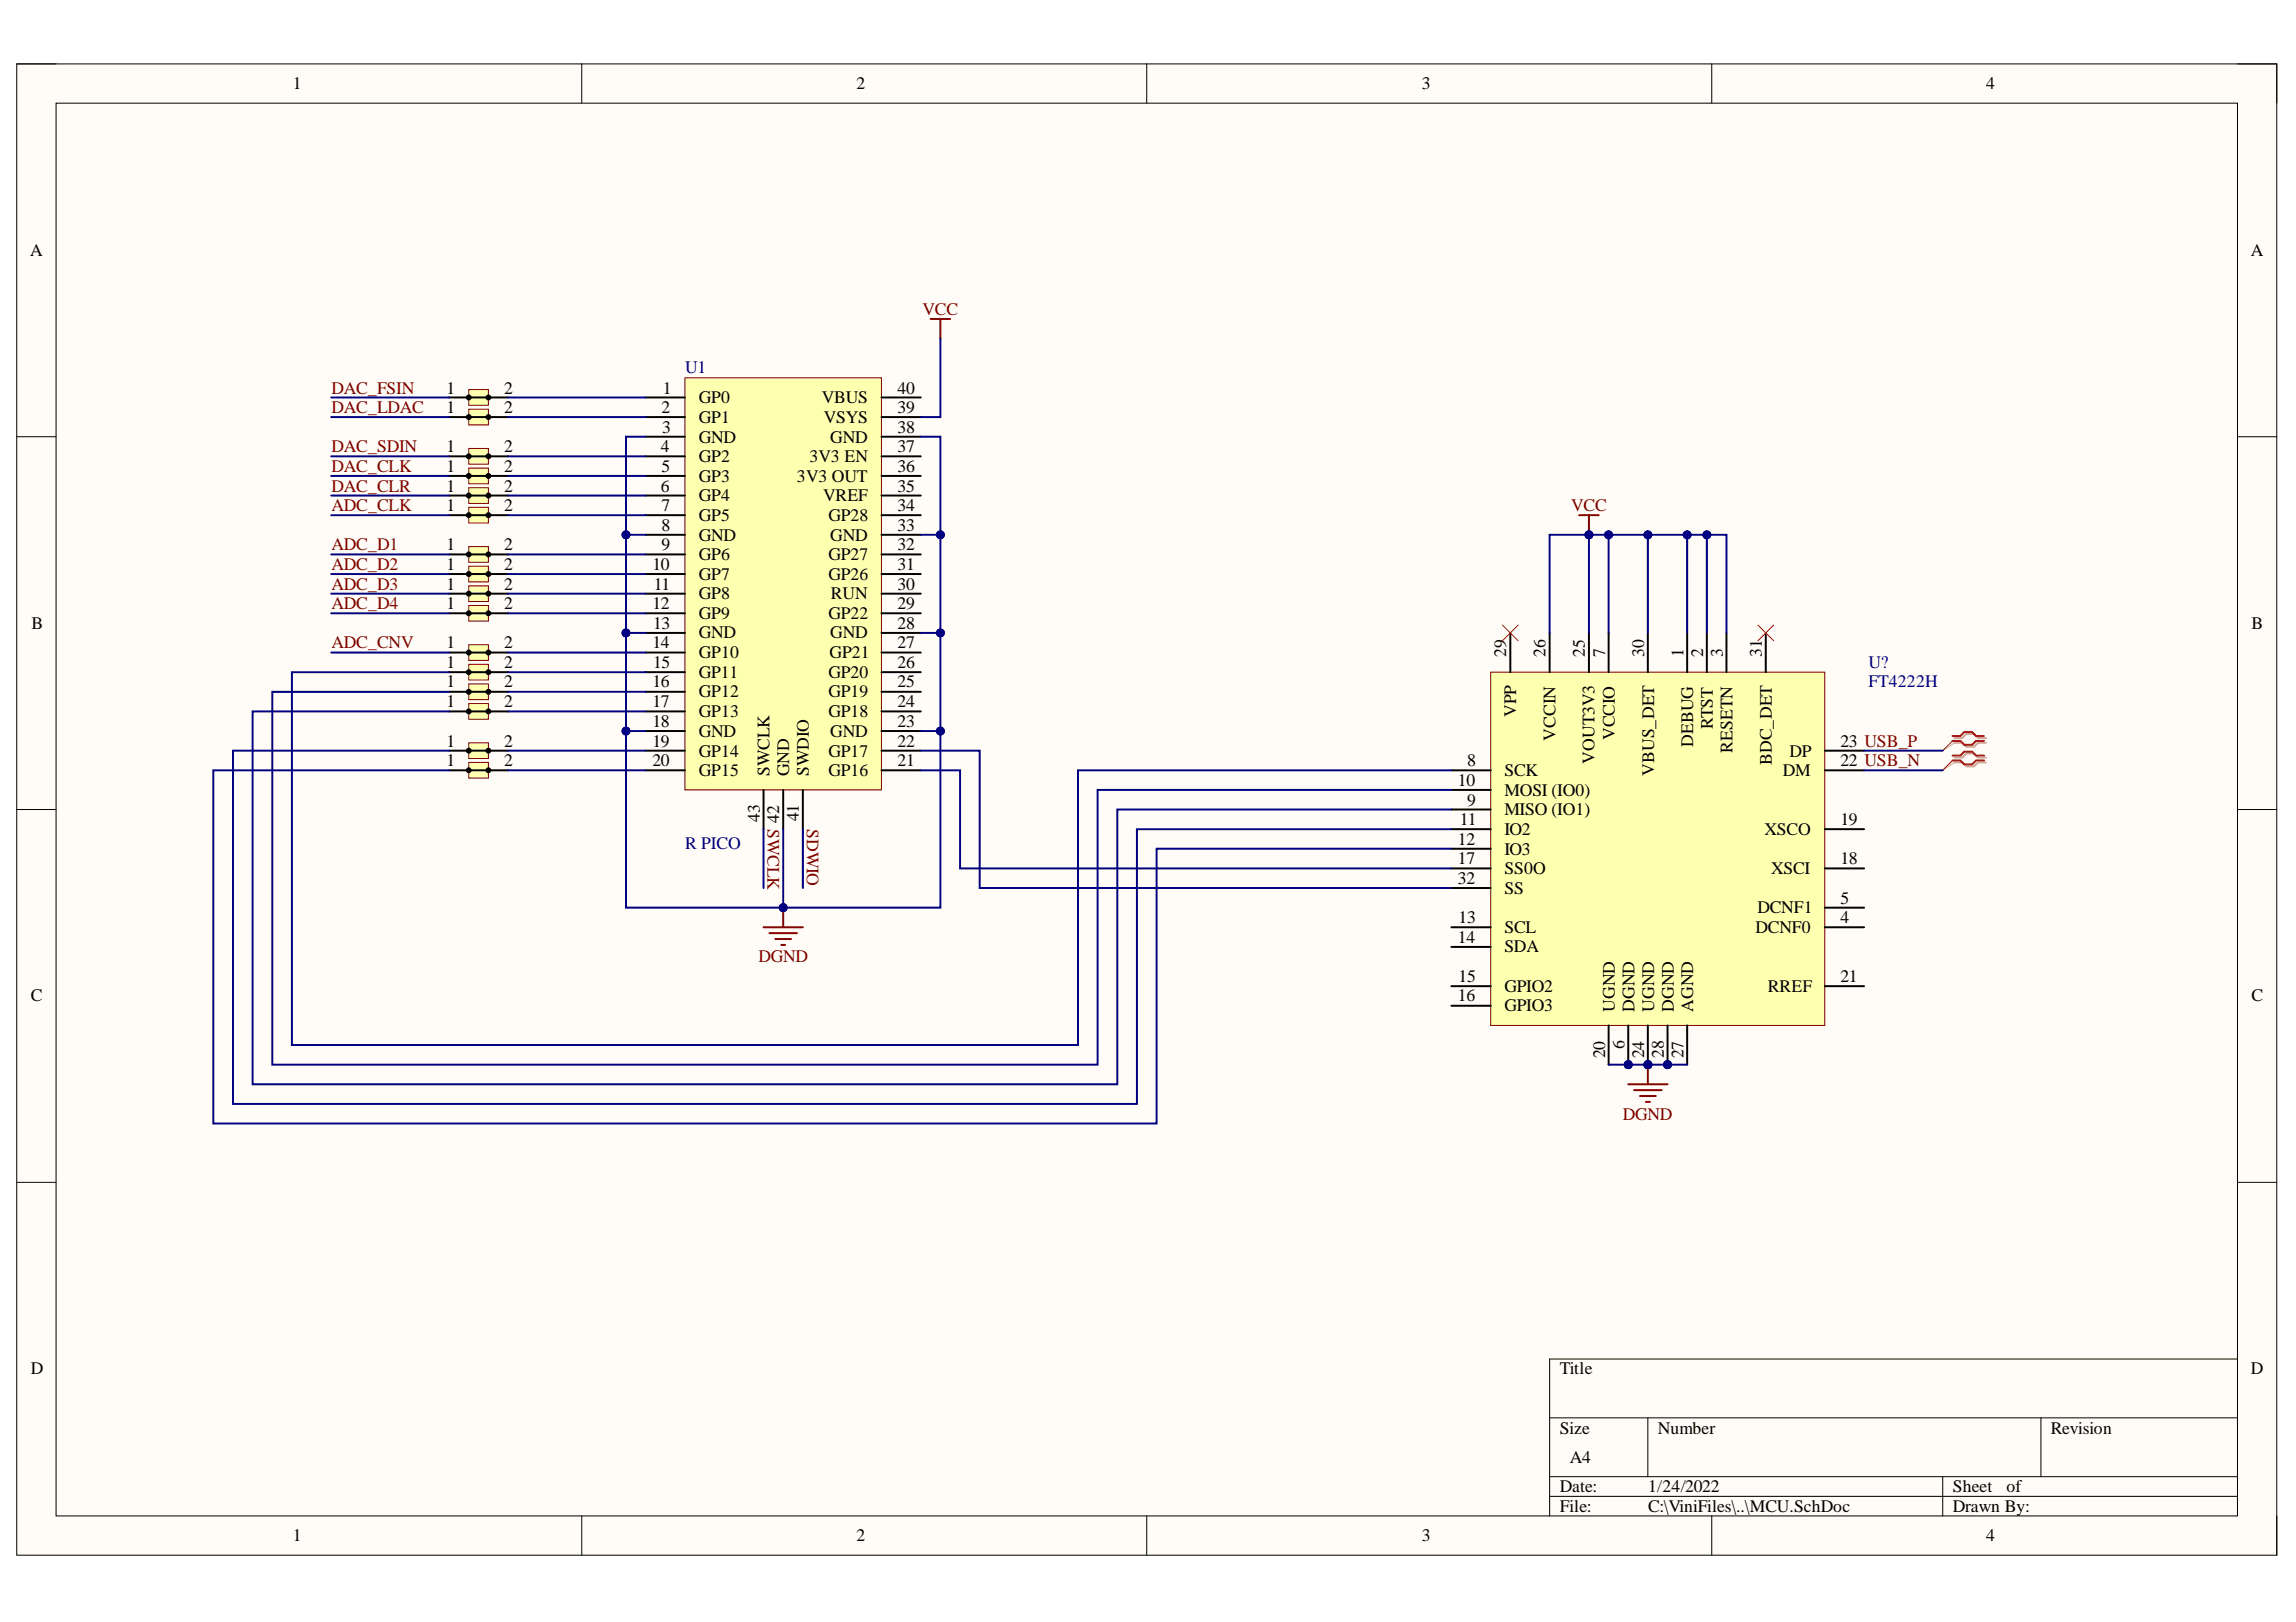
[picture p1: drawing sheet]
<svg xmlns="http://www.w3.org/2000/svg" width="297mm" height="210mm" viewBox="0 0 297 210" stroke-linecap="round" stroke-linejoin="round" font-family="sans-serif">
<defs><g id="words">
<g font-size="2.3">
<text x="37.9" y="11.6">1</text>
<text x="110.8" y="11.6">2</text>
<text x="184" y="11.6">3</text>
<text x="257" y="11.6">4</text>
<text x="3.9" y="33.1">A</text>
<text x="291.2" y="33.1">A</text>
<text x="57.8" y="50.9">1</text>
<text x="57.8" y="53.5">1</text>
<text x="65.2" y="50.9">2</text>
<text x="65.2" y="53.5">2</text>
<text x="85.6" y="53.5">2</text>
<text x="85.8" y="50.9">1</text>
<text x="90.4" y="52.2">GP0</text>
<text x="106.3" y="52.2">VBUS</text>
<text x="116.1" y="53.5">39</text>
<text x="116.1" y="50.9">40</text>
<text x="57.8" y="58.5">1</text>
<text x="65.2" y="58.5">2</text>
<text x="85.5" y="58.5">4</text>
<text x="85.7" y="56">3</text>
<text x="90.4" y="54.7">GP1</text>
<text x="90.4" y="57.3">GND</text>
<text x="90.4" y="59.8">GP2</text>
<text x="104.7" y="59.8">3V3 EN</text>
<text x="106.6" y="54.7">VSYS</text>
<text x="107.4" y="57.3">GND</text>
<text x="116.1" y="58.5">37</text>
<text x="116.1" y="56">38</text>
<text x="57.8" y="61.1">1</text>
<text x="57.8" y="63.6">1</text>
<text x="65.2" y="61.1">2</text>
<text x="65.2" y="63.6">2</text>
<text x="85.5" y="63.6">6</text>
<text x="85.6" y="61.1">5</text>
<text x="90.4" y="62.3">GP3</text>
<text x="90.4" y="64.9">GP4</text>
<text x="103.1" y="62.3">3V3 OUT</text>
<text x="106.5" y="64.9">VREF</text>
<text x="116.1" y="63.6">35</text>
<text x="116.1" y="61.1">36</text>
<text x="57.8" y="66.2">1</text>
<text x="57.8" y="71.2">1</text>
<text x="65.2" y="66.2">2</text>
<text x="65.2" y="71.2">2</text>
<text x="85.6" y="66.2">7</text>
<text x="85.6" y="68.7">8</text>
<text x="85.6" y="71.2">9</text>
<text x="90.4" y="67.4">GP5</text>
<text x="90.4" y="70">GND</text>
<text x="107.2" y="67.4">GP28</text>
<text x="107.4" y="70">GND</text>
<text x="116.1" y="71.2">32</text>
<text x="116.1" y="68.7">33</text>
<text x="116.1" y="66.2">34</text>
<text x="57.8" y="73.8">1</text>
<text x="57.8" y="76.3">1</text>
<text x="65.2" y="73.8">2</text>
<text x="65.2" y="76.3">2</text>
<text x="84.4" y="73.8">10</text>
<text x="84.6" y="76.3">11</text>
<text x="90.4" y="72.5">GP6</text>
<text x="90.4" y="75">GP7</text>
<text x="90.4" y="77.6">GP8</text>
<text x="107.2" y="75">GP26</text>
<text x="107.2" y="72.5">GP27</text>
<text x="107.5" y="77.6">RUN</text>
<text x="116.1" y="76.3">30</text>
<text x="116.1" y="73.8">31</text>
<text x="4.1" y="81.4">B</text>
<text x="57.8" y="78.8">1</text>
<text x="57.8" y="83.9">1</text>
<text x="65.2" y="78.8">2</text>
<text x="65.2" y="83.9">2</text>
<text x="84.4" y="78.8">12</text>
<text x="84.4" y="83.9">14</text>
<text x="84.5" y="81.4">13</text>
<text x="90.4" y="80.1">GP9</text>
<text x="90.4" y="82.6">GND</text>
<text x="107.2" y="80.1">GP22</text>
<text x="107.4" y="82.6">GND</text>
<text x="116.1" y="83.9">27</text>
<text x="116.1" y="81.4">28</text>
<text x="116.1" y="78.8">29</text>
<text x="291.3" y="81.4">B</text>
<text x="57.8" y="86.4">1</text>
<text x="57.8" y="89">1</text>
<text x="65.2" y="86.4">2</text>
<text x="65.2" y="89">2</text>
<text x="84.4" y="89">16</text>
<text x="84.5" y="86.4">15</text>
<text x="90.4" y="85.2">GP10</text>
<text x="90.4" y="87.7">GP11</text>
<text x="107.2" y="87.7">GP20</text>
<text x="107.3" y="85.2">GP21</text>
<text x="116.1" y="89">25</text>
<text x="116.1" y="86.4">26</text>
<text x="194.9" y="85" transform="rotate(-90 194.9 85)">29</text>
<text x="199.9" y="85" transform="rotate(-90 199.9 85)">26</text>
<text x="205" y="85" transform="rotate(-90 205 85)">25</text>
<text x="207.6" y="85" transform="rotate(-90 207.6 85)">7</text>
<text x="212.7" y="85" transform="rotate(-90 212.7 85)">30</text>
<text x="217.8" y="85" transform="rotate(-90 217.8 85)">1</text>
<text x="220.3" y="85" transform="rotate(-90 220.3 85)">2</text>
<text x="222.9" y="85" transform="rotate(-90 222.9 85)">3</text>
<text x="227.9" y="85" transform="rotate(-90 227.9 85)">31</text>
<text x="57.8" y="91.5">1</text>
<text x="65.2" y="91.5">2</text>
<text x="84.4" y="91.5">17</text>
<text x="84.4" y="94.1">18</text>
<text x="90.4" y="90.2">GP12</text>
<text x="90.4" y="92.8">GP13</text>
<text x="90.4" y="95.4">GND</text>
<text x="107.2" y="92.8">GP18</text>
<text x="107.2" y="90.2">GP19</text>
<text x="107.4" y="95.4">GND</text>
<text x="116.1" y="94.1">23</text>
<text x="116.1" y="91.5">24</text>
<text x="196.1" y="92.8" transform="rotate(-90 196.1 92.8)">VPP</text>
<text x="201.2" y="95.9" transform="rotate(-90 201.2 95.9)">VCCIN</text>
<text x="208.9" y="95.8" transform="rotate(-90 208.9 95.8)">VCCIO</text>
<text x="221.6" y="94.3" transform="rotate(-90 221.6 94.3)">RTST</text>
<text x="57.8" y="96.6">1</text>
<text x="57.8" y="99.2">1</text>
<text x="65.2" y="96.6">2</text>
<text x="65.2" y="99.2">2</text>
<text x="84.4" y="96.6">19</text>
<text x="84.4" y="99.2">20</text>
<text x="90.4" y="97.9">GP14</text>
<text x="90.4" y="100.4">GP15</text>
<text x="99.6" y="100.4" transform="rotate(-90 99.6 100.4)">SWCLK</text>
<text x="102.1" y="100.4" transform="rotate(-90 102.1 100.4)">GND</text>
<text x="104.6" y="100.4" transform="rotate(-90 104.6 100.4)">SWDIO</text>
<text x="107.2" y="100.4">GP16</text>
<text x="107.2" y="97.9">GP17</text>
<text x="116.1" y="99.2">21</text>
<text x="116.1" y="96.6">22</text>
<text x="188.6" y="101.7">10</text>
<text x="189.8" y="99.2">8</text>
<text x="194.6" y="100.4">SCK</text>
<text x="206.3" y="98.9" transform="rotate(-90 206.3 98.9)">VOUT3V3</text>
<text x="214" y="100.4" transform="rotate(-90 214 100.4)">VBUS_DET</text>
<text x="219.1" y="96.6" transform="rotate(-90 219.1 96.6)">DEBUG</text>
<text x="224.1" y="97.4" transform="rotate(-90 224.1 97.4)">RESETN</text>
<text x="229.2" y="99" transform="rotate(-90 229.2 99)">BDC_DET</text>
<text x="230.7" y="100.4">DM</text>
<text x="231.5" y="97.9">DP</text>
<text x="238.1" y="99.2">22 USB_N</text>
<text x="238.1" y="96.6">23 USB_P</text>
<text x="98.3" y="106.4" transform="rotate(-90 98.3 106.4)">43</text>
<text x="100.8" y="106.4" transform="rotate(-90 100.8 106.4)">42</text>
<text x="103.4" y="106.3" transform="rotate(-90 103.4 106.3)">41</text>
<text x="188.9" y="106.8">11</text>
<text x="189.8" y="104.3">9</text>
<text x="194.6" y="105.5">MISO (IO1)</text>
<text x="194.6" y="103">MOSI (IO0)</text>
<text x="238.1" y="106.8">19</text>
<text x="188.6" y="109.3">12</text>
<text x="188.6" y="111.9">17</text>
<text x="194.6" y="108.1">IO2</text>
<text x="194.6" y="110.6">IO3</text>
<text x="194.6" y="113.1">SS0O</text>
<text x="228.3" y="108.1">XSCO</text>
<text x="229.1" y="113.1">XSCI</text>
<text x="238.1" y="111.9">18</text>
<text x="188.6" y="114.4">32</text>
<text x="188.7" y="119.5">13</text>
<text x="194.6" y="115.7">SS</text>
<text x="227.4" y="118.2">DCNF1</text>
<text x="238.1" y="119.5">4</text>
<text x="238.1" y="116.9">5</text>
<text x="188.6" y="122">14</text>
<text x="194.6" y="120.7">SCL</text>
<text x="194.6" y="123.3">SDA</text>
<text x="227.1" y="120.7">DCNF0</text>
<text x="4" y="129.6">C</text>
<text x="188.6" y="129.6">16</text>
<text x="188.7" y="127.1">15</text>
<text x="194.6" y="128.3">GPIO2</text>
<text x="194.6" y="130.9">GPIO3</text>
<text x="208.9" y="130.9" transform="rotate(-90 208.9 130.9)">UGND</text>
<text x="211.5" y="130.9" transform="rotate(-90 211.5 130.9)">DGND</text>
<text x="214" y="130.9" transform="rotate(-90 214 130.9)">UGND</text>
<text x="216.5" y="130.9" transform="rotate(-90 216.5 130.9)">DGND</text>
<text x="219.1" y="130.9" transform="rotate(-90 219.1 130.9)">AGND</text>
<text x="228.7" y="128.3">RREF</text>
<text x="238.1" y="127.1">21</text>
<text x="291.3" y="129.6">C</text>
<text x="207.6" y="136.9" transform="rotate(-90 207.6 136.9)">20</text>
<text x="210.2" y="135.8" transform="rotate(-90 210.2 135.8)">6</text>
<text x="212.7" y="136.9" transform="rotate(-90 212.7 136.9)">24</text>
<text x="215.3" y="136.9" transform="rotate(-90 215.3 136.9)">28</text>
<text x="217.8" y="136.9" transform="rotate(-90 217.8 136.9)">27</text>
<text x="4" y="177.8">D</text>
<text x="201.8" y="177.8">Title</text>
<text x="291.2" y="177.8">D</text>
<text x="201.8" y="185.5">Size</text>
<text x="214.5" y="185.5">Number</text>
<text x="265.3" y="185.5">Revision</text>
<text x="203.1" y="189.3">A4</text>
<text x="201.8" y="193.1">Date:</text>
<text x="201.8" y="195.7">File:</text>
<text x="213.2" y="193.1">1/24/2022</text>
<text x="213.2" y="195.7">C:\ViniFiles\..\MCU.SchDoc</text>
<text x="252.6" y="193.1">Sheet</text>
<text x="252.6" y="195.7">Drawn By:</text>
<text x="259.6" y="193.1">of</text>
<text x="37.9" y="199.5">1</text>
<text x="110.8" y="199.5">2</text>
<text x="184" y="199.5">3</text>
<text x="257" y="199.5">4</text>
</g>
<g font-size="2.3" fill="#800000">
<text x="119.3" y="40.7">VCC</text>
<text x="42.9" y="50.9">DAC_FSIN</text>
<text x="42.9" y="53.5">DAC_LDAC</text>
<text x="42.9" y="58.5">DAC_SDIN</text>
<text x="42.9" y="61.1">DAC_CLK</text>
<text x="42.9" y="63.6">DAC_CLR</text>
<text x="42.9" y="66.2">ADC_CLK</text>
<text x="42.9" y="71.2">ADC_D1</text>
<text x="203.2" y="66.2">VCC</text>
<text x="42.9" y="73.8">ADC_D2</text>
<text x="42.9" y="76.3">ADC_D3</text>
<text x="42.9" y="78.8">ADC_D4</text>
<text x="42.9" y="83.9">ADC_CNV</text>
<text x="99.3" y="107.3" transform="rotate(90 99.3 107.3)">SWCLK</text>
<text x="104.4" y="107.3" transform="rotate(90 104.4 107.3)">SDWIO</text>
<text x="98.1" y="124.5">DGND</text>
<text x="209.9" y="144.9">DGND</text>
</g>
<g font-size="2.3" fill="#000080">
<text x="88.6" y="48.3">U1</text>
<text x="241.7" y="86.4">U?</text>
<text x="241.7" y="89">FT4222H</text>
<text x="88.6" y="109.8">R PICO</text>
</g>
</g></defs>
<path d="M2.2 8.3h292.4v193h-292.4z" fill-rule="evenodd" fill="#fffcf8"/>
<path d="M2.2 8.3h292.4v193h-292.4z" fill="none" stroke="#000" stroke-width=".13"/>
<path d="M7.3 13.4h282.2v182.8h-282.2z" fill-rule="evenodd" fill="#fffcf8"/>
<g fill="none" stroke="#000" stroke-width=".13">
<path d="M2.2 8.3h5.1M7.3 13.4h282.2v182.8h-282.2zM75.3 8.3v5M148.4 8.3v5M221.5 8.3v5.1M289.5 8.3h5.1v5.1M2.2 56.5h5.1M289.5 56.5h5.1M2.2 104.8h5.1M289.5 104.8h5.1M2.2 153h5.1M289.5 153h5.1"/>
<path d="M289.5 175.9h-89v20.3M75.3 196.2v5.1M148.4 196.2v5.1M200.5 183.5h89M200.5 191.1h89M200.5 193.6h89M213.2 183.5v7.6M221.5 196.2v5.1M251.3 191.1v5.1M264 183.5v7.6M294.6 196.2v5.1"/>
</g>
<path d="M88.6 48.9h25.4v53.3h-25.4z" fill-rule="evenodd" fill="#ffffb0"/>
<path d="M88.6 48.9h25.4v53.3h-25.4z" fill="none" stroke="#800000" stroke-width=".13"/>
<g fill="none" stroke="#000" stroke-width=".25">
<path d="M83.5 51.4h5.1M83.5 54h5.1M83.5 56.5h5.1M83.5 59.1h5.1M114 51.4h5.1M114 54h5.1M114 56.5h5.1M114 59.1h5.1M83.5 61.6h5.1M83.5 64.1h5.1M83.5 66.7h5.1M83.5 69.2h5.1"/>
<path d="M83.5 71.7h5.1M83.5 74.3h5.1M83.5 76.8h5.1M83.5 79.4h5.1M114 61.6h5.1M114 64.1h5.1M114 66.7h5.1M114 69.2h5.1M114 71.7h5.1M114 74.3h5.1M114 76.8h5.1M114 79.4h5.1"/>
<path d="M83.5 81.9h5.1M83.5 84.4h5.1M83.5 87h5.1M83.5 89.5h5.1M83.5 92.1h5.1M83.5 94.6h5.1M83.5 97.1h5.1M83.5 99.7h5.1M114 81.9h5.1M114 84.4h5.1M114 87h5.1M114 89.5h5.1"/>
<path d="M114 92.1h5.1M114 94.6h5.1M114 97.1h5.1M114 99.7h5.1M98.8 102.2v5.1M101.3 102.2v5.1M103.9 102.2v5.1"/>
</g>
<path d="M98.8 120h5.1M101.3 117.5v2.5M99.5 120.8h3.6M100.3 121.5h2M101.1 122.3h.5" fill="none" stroke="#800000" stroke-width=".25"/>
<circle cx="101.3" cy="117.5" r=".51" fill="#000080"/>
<circle cx="101.3" cy="117.5" r=".51" fill="none" stroke="#000080" stroke-width=".13"/>
<path d="M58.1 51.4h2.5M63.2 51.4h2.5" fill="none" stroke="#000" stroke-width=".25"/>
<path d="M60.6 50.4h2.6v2h-2.6z" fill-rule="evenodd" fill="#ffffb0"/>
<path d="M60.6 50.4h2.6v2h-2.6z" fill="none" stroke="#800000" stroke-width=".13"/>
<g fill="none" stroke="#000" stroke-width=".25">
<path d="M58.1 54h2.5M60.6 51.4h2.6M63.2 54h2.5"/>
<circle cx="60.6" cy="51.4" r=".25"/>
<circle cx="63.2" cy="51.4" r=".25"/>
</g>
<g fill="#000">
<circle cx="60.6" cy="51.4" r=".25"/>
<circle cx="63.2" cy="51.4" r=".25"/>
</g>
<path d="M60.6 53h2.6v2h-2.6z" fill-rule="evenodd" fill="#ffffb0"/>
<path d="M60.6 53h2.6v2h-2.6z" fill="none" stroke="#800000" stroke-width=".13"/>
<g fill="none" stroke="#000" stroke-width=".25">
<path d="M58.1 59.1h2.5M60.6 54h2.6M63.2 59.1h2.5"/>
<circle cx="60.6" cy="54" r=".25"/>
<circle cx="63.2" cy="54" r=".25"/>
</g>
<g fill="#000">
<circle cx="60.6" cy="54" r=".25"/>
<circle cx="63.2" cy="54" r=".25"/>
</g>
<path d="M60.6 58h2.6v2.1h-2.6z" fill-rule="evenodd" fill="#ffffb0"/>
<path d="M60.6 58h2.6v2.1h-2.6z" fill="none" stroke="#800000" stroke-width=".13"/>
<g fill="none" stroke="#000" stroke-width=".25">
<path d="M60.6 59.1h2.6M58.1 61.6h2.5M63.2 61.6h2.5"/>
<circle cx="60.6" cy="59" r=".25"/>
<circle cx="63.2" cy="59" r=".25"/>
</g>
<g fill="#000">
<circle cx="60.6" cy="59" r=".25"/>
<circle cx="63.2" cy="59" r=".25"/>
</g>
<path d="M60.6 60.6h2.6v2h-2.6z" fill-rule="evenodd" fill="#ffffb0"/>
<path d="M60.6 60.6h2.6v2h-2.6z" fill="none" stroke="#800000" stroke-width=".13"/>
<g fill="none" stroke="#000" stroke-width=".25">
<path d="M58.1 64.1h2.5M60.6 61.6h2.6M63.2 64.1h2.5"/>
<circle cx="60.6" cy="61.6" r=".25"/>
<circle cx="63.2" cy="61.6" r=".25"/>
</g>
<g fill="#000">
<circle cx="60.6" cy="61.6" r=".25"/>
<circle cx="63.2" cy="61.6" r=".25"/>
</g>
<path d="M60.6 63.1h2.6v2h-2.6z" fill-rule="evenodd" fill="#ffffb0"/>
<path d="M60.6 63.1h2.6v2h-2.6z" fill="none" stroke="#800000" stroke-width=".13"/>
<g fill="none" stroke="#000" stroke-width=".25">
<path d="M58.1 66.7h2.5M60.6 64.1h2.6M63.2 66.7h2.5"/>
<circle cx="60.6" cy="64.1" r=".25"/>
<circle cx="63.2" cy="64.1" r=".25"/>
</g>
<g fill="#000">
<circle cx="60.6" cy="64.1" r=".25"/>
<circle cx="63.2" cy="64.1" r=".25"/>
</g>
<path d="M60.6 65.7h2.6v2h-2.6z" fill-rule="evenodd" fill="#ffffb0"/>
<path d="M60.6 65.7h2.6v2h-2.6z" fill="none" stroke="#800000" stroke-width=".13"/>
<g fill="none" stroke="#000" stroke-width=".25">
<path d="M58.1 71.7h2.5M60.6 66.7h2.6M63.2 71.7h2.5"/>
<circle cx="60.6" cy="66.7" r=".25"/>
<circle cx="63.2" cy="66.7" r=".25"/>
</g>
<g fill="#000">
<circle cx="60.6" cy="66.7" r=".25"/>
<circle cx="63.2" cy="66.7" r=".25"/>
</g>
<path d="M120.4 41.3h2.5M121.7 41.3v2.5" fill="none" stroke="#800000" stroke-width=".25"/>
<path d="M60.6 70.7h2.6v2.1h-2.6z" fill-rule="evenodd" fill="#ffffb0"/>
<path d="M60.6 70.7h2.6v2.1h-2.6z" fill="none" stroke="#800000" stroke-width=".13"/>
<g fill="none" stroke="#000" stroke-width=".25">
<path d="M58.1 74.3h2.5M60.6 71.7h2.6M63.2 74.3h2.5"/>
<circle cx="60.6" cy="71.7" r=".25"/>
<circle cx="63.2" cy="71.7" r=".25"/>
</g>
<g fill="#000">
<circle cx="60.6" cy="71.7" r=".25"/>
<circle cx="63.2" cy="71.7" r=".25"/>
</g>
<path d="M60.6 73.3h2.6v2h-2.6z" fill-rule="evenodd" fill="#ffffb0"/>
<path d="M60.6 73.3h2.6v2h-2.6z" fill="none" stroke="#800000" stroke-width=".13"/>
<g fill="none" stroke="#000" stroke-width=".25">
<path d="M58.1 76.8h2.5M60.6 74.3h2.6M63.2 76.8h2.5"/>
<circle cx="60.6" cy="74.3" r=".25"/>
<circle cx="63.2" cy="74.3" r=".25"/>
</g>
<g fill="#000">
<circle cx="60.6" cy="74.3" r=".25"/>
<circle cx="63.2" cy="74.3" r=".25"/>
</g>
<path d="M60.6 75.8h2.6v2h-2.6z" fill-rule="evenodd" fill="#ffffb0"/>
<path d="M60.6 75.8h2.6v2h-2.6z" fill="none" stroke="#800000" stroke-width=".13"/>
<g fill="none" stroke="#000" stroke-width=".25">
<path d="M58.1 79.4h2.5M60.6 76.8h2.6M63.2 79.4h2.5"/>
<circle cx="60.6" cy="76.8" r=".25"/>
<circle cx="63.2" cy="76.8" r=".25"/>
</g>
<g fill="#000">
<circle cx="60.6" cy="76.8" r=".25"/>
<circle cx="63.2" cy="76.8" r=".25"/>
</g>
<path d="M60.6 78.4h2.6v2h-2.6z" fill-rule="evenodd" fill="#ffffb0"/>
<path d="M60.6 78.4h2.6v2h-2.6z" fill="none" stroke="#800000" stroke-width=".13"/>
<g fill="none" stroke="#000" stroke-width=".25">
<path d="M60.6 79.4h2.6M58.1 84.4h2.5M63.2 84.4h2.5"/>
<circle cx="60.6" cy="79.4" r=".25"/>
<circle cx="63.2" cy="79.4" r=".25"/>
</g>
<g fill="#000">
<circle cx="60.6" cy="79.4" r=".25"/>
<circle cx="63.2" cy="79.4" r=".25"/>
</g>
<path d="M60.6 83.4h2.6v2.1h-2.6z" fill-rule="evenodd" fill="#ffffb0"/>
<path d="M60.6 83.4h2.6v2.1h-2.6z" fill="none" stroke="#800000" stroke-width=".13"/>
<g fill="none" stroke="#000" stroke-width=".25">
<path d="M58.1 87h2.5M60.6 84.4h2.6M63.2 87h2.5"/>
<circle cx="60.6" cy="84.4" r=".25"/>
<circle cx="63.2" cy="84.4" r=".25"/>
</g>
<g fill="#000">
<circle cx="60.6" cy="84.4" r=".25"/>
<circle cx="63.2" cy="84.4" r=".25"/>
</g>
<path d="M60.6 86h2.6v2h-2.6z" fill-rule="evenodd" fill="#ffffb0"/>
<path d="M60.6 86h2.6v2h-2.6z" fill="none" stroke="#800000" stroke-width=".13"/>
<g fill="none" stroke="#000" stroke-width=".25">
<path d="M58.1 89.5h2.5M60.6 87h2.6M63.2 89.5h2.5"/>
<circle cx="60.6" cy="87" r=".25"/>
<circle cx="63.2" cy="87" r=".25"/>
</g>
<g fill="#000">
<circle cx="60.6" cy="87" r=".25"/>
<circle cx="63.2" cy="87" r=".25"/>
</g>
<path d="M60.6 88.5h2.6v2h-2.6z" fill-rule="evenodd" fill="#ffffb0"/>
<path d="M60.6 88.5h2.6v2h-2.6z" fill="none" stroke="#800000" stroke-width=".13"/>
<g fill="none" stroke="#000" stroke-width=".25">
<path d="M58.1 92.1h2.5M60.6 89.5h2.6M63.2 92.1h2.5"/>
<circle cx="60.6" cy="89.5" r=".25"/>
<circle cx="63.2" cy="89.5" r=".25"/>
</g>
<g fill="#000">
<circle cx="60.6" cy="89.5" r=".25"/>
<circle cx="63.2" cy="89.5" r=".25"/>
</g>
<path d="M60.6 91h2.6v2.1h-2.6z" fill-rule="evenodd" fill="#ffffb0"/>
<path d="M60.6 91h2.6v2.1h-2.6z" fill="none" stroke="#800000" stroke-width=".13"/>
<g fill="none" stroke="#000" stroke-width=".25">
<path d="M58.1 97.1h2.5M60.6 92.1h2.6M63.2 97.1h2.5"/>
<circle cx="60.6" cy="92.1" r=".25"/>
<circle cx="63.2" cy="92.1" r=".25"/>
</g>
<g fill="#000">
<circle cx="60.6" cy="92.1" r=".25"/>
<circle cx="63.2" cy="92.1" r=".25"/>
</g>
<path d="M60.6 96.1h2.6v2.1h-2.6z" fill-rule="evenodd" fill="#ffffb0"/>
<path d="M60.6 96.1h2.6v2.1h-2.6z" fill="none" stroke="#800000" stroke-width=".13"/>
<g fill="none" stroke="#000" stroke-width=".25">
<path d="M58.1 99.7h2.5M60.6 97.1h2.6M63.2 99.7h2.5"/>
<circle cx="60.6" cy="97.1" r=".25"/>
<circle cx="63.2" cy="97.1" r=".25"/>
</g>
<g fill="#000">
<circle cx="60.6" cy="97.1" r=".25"/>
<circle cx="63.2" cy="97.1" r=".25"/>
</g>
<path d="M60.6 98.7h2.6v2h-2.6z" fill-rule="evenodd" fill="#ffffb0"/>
<path d="M60.6 98.7h2.6v2h-2.6z" fill="none" stroke="#800000" stroke-width=".13"/>
<g fill="none" stroke="#000" stroke-width=".25">
<path d="M60.6 99.7h2.6"/>
<circle cx="60.6" cy="99.7" r=".25"/>
<circle cx="63.2" cy="99.7" r=".25"/>
</g>
<g fill="#000">
<circle cx="60.6" cy="99.7" r=".25"/>
<circle cx="63.2" cy="99.7" r=".25"/>
</g>
<circle cx="210.7" cy="137.8" r=".51" fill="#000080"/>
<circle cx="210.7" cy="137.8" r=".51" fill="none" stroke="#000080" stroke-width=".13"/>
<circle cx="213.2" cy="137.8" r=".51" fill="#000080"/>
<circle cx="213.2" cy="137.8" r=".51" fill="none" stroke="#000080" stroke-width=".13"/>
<circle cx="215.7" cy="137.8" r=".51" fill="#000080"/>
<circle cx="215.7" cy="137.8" r=".51" fill="none" stroke="#000080" stroke-width=".13"/>
<path d="M192.9 87h43.2v45.7h-43.2z" fill-rule="evenodd" fill="#ffffb0"/>
<path d="M192.9 87h43.2v45.7h-43.2z" fill="none" stroke="#800000" stroke-width=".13"/>
<path d="M218.3 81.9v5.1M220.8 81.9v5.1M223.4 81.9v5.1M236.1 120h5.1M236.1 117.5h5.1M210.6 132.7v5.1" fill="none" stroke="#000" stroke-width=".25"/>
<circle cx="210.7" cy="137.8" r=".51" fill="#000080"/>
<circle cx="210.7" cy="137.8" r=".51" fill="none" stroke="#000080" stroke-width=".13"/>
<g fill="none" stroke="#000" stroke-width=".25">
<path d="M187.8 99.7h5.1M208.1 81.9v5.1M236.1 99.7h5.1M236.1 97.1h5.1M187.8 104.8h5.1M187.8 102.2h5.1M187.8 107.3h5.1M187.8 109.8h5.1M187.8 120h5.1M187.8 112.4h5.1M236.1 107.3h5.1M236.1 112.4h5.1"/>
<path d="M187.8 122.5h5.1M187.8 127.6h5.1M187.8 130.2h5.1M208.1 132.7v5.1M213.2 132.7v5.1M236.1 127.6h5.1"/>
</g>
<circle cx="213.2" cy="137.8" r=".51" fill="#000080"/>
<circle cx="213.2" cy="137.8" r=".51" fill="none" stroke="#000080" stroke-width=".13"/>
<path d="M200.5 81.9v5.1M205.6 81.9v5.1M215.7 132.7v5.1M218.3 132.7v5.1" fill="none" stroke="#000" stroke-width=".25"/>
<circle cx="215.7" cy="137.8" r=".51" fill="#000080"/>
<circle cx="215.7" cy="137.8" r=".51" fill="none" stroke="#000080" stroke-width=".13"/>
<path d="M195.4 81.9v5.1M213.2 81.9v5.1M228.4 81.9v5.1M187.8 114.9h5.1" fill="none" stroke="#000" stroke-width=".25"/>
<path d="M213.2 137.8v2.5M210.6 140.3h5.1M211.4 141.1h3.6M212.2 141.8h2M212.9 142.6h.6" fill="none" stroke="#800000" stroke-width=".25"/>
<circle cx="213.2" cy="137.8" r=".51" fill="#000080"/>
<circle cx="213.2" cy="137.8" r=".51" fill="none" stroke="#000080" stroke-width=".13"/>
<path d="M204.3 66.7h2.5M205.6 66.7v2.5" fill="none" stroke="#800000" stroke-width=".25"/>
<circle cx="205.6" cy="69.2" r=".51" fill="#000080"/>
<circle cx="205.6" cy="69.2" r=".51" fill="none" stroke="#000080" stroke-width=".13"/>
<path d="M194.4 80.9l2 2M196.4 80.9l-2 2M227.4 80.9l2.1 2M229.5 80.9l-2.1 2M252.6 95.9l-1.3 1.2M252.6 98.4l-1.3 1.3" fill="none" stroke="#f00" stroke-width=".13"/>
<path d="M252.9 95.5h1l.5-.5h1l.5 .5h1M252.9 96.1h1l.5 .5h1l.5-.5h1M252.9 98h1l.5-.5h1l.5 .5h1M252.9 98.7h1l.5 .5h1l.5-.5h1" fill="none" stroke="#d0a19e" stroke-width=".25"/>
<path d="M252.9 96.1l-1.6 1M252.9 98.7l-1.6 1" fill="none" stroke="#d0a19e" stroke-width=".13"/>
<path d="M252.6 95.2h1l.5-.5h1l.5 .5h1.1M252.6 95.9h1l.5 .5h1l.5-.5h1.1M252.6 97.8h1l.5-.5h1l.5 .5h1.1M252.6 98.4h1l.5 .5h1l.5-.5h1.1" fill="none" stroke="#f00" stroke-width=".25"/>
<path d="M119.1 56.5h2.6v61h-20.4v-10.2" fill="none" stroke="#000080" stroke-width=".25"/>
<circle cx="101.3" cy="117.5" r=".51" fill="#000080"/>
<circle cx="101.3" cy="117.5" r=".51" fill="none" stroke="#000080" stroke-width=".13"/>
<circle cx="121.7" cy="94.6" r=".51" fill="#000080"/>
<circle cx="121.7" cy="94.6" r=".51" fill="none" stroke="#000080" stroke-width=".13"/>
<circle cx="121.7" cy="81.9" r=".51" fill="#000080"/>
<circle cx="121.7" cy="81.9" r=".51" fill="none" stroke="#000080" stroke-width=".13"/>
<circle cx="121.7" cy="69.2" r=".51" fill="#000080"/>
<circle cx="121.7" cy="69.2" r=".51" fill="none" stroke="#000080" stroke-width=".13"/>
<path d="M119.1 69.2h2.6" fill="none" stroke="#000080" stroke-width=".25"/>
<circle cx="121.7" cy="69.2" r=".51" fill="#000080"/>
<circle cx="121.7" cy="69.2" r=".51" fill="none" stroke="#000080" stroke-width=".13"/>
<path d="M119.1 81.9h2.6" fill="none" stroke="#000080" stroke-width=".25"/>
<circle cx="121.7" cy="81.9" r=".51" fill="#000080"/>
<circle cx="121.7" cy="81.9" r=".51" fill="none" stroke="#000080" stroke-width=".13"/>
<path d="M119.1 94.6h2.6" fill="none" stroke="#000080" stroke-width=".25"/>
<circle cx="121.7" cy="94.6" r=".51" fill="#000080"/>
<circle cx="121.7" cy="94.6" r=".51" fill="none" stroke="#000080" stroke-width=".13"/>
<path d="M83.5 56.5h-2.5v61h20.3" fill="none" stroke="#000080" stroke-width=".25"/>
<circle cx="101.3" cy="117.5" r=".51" fill="#000080"/>
<circle cx="101.3" cy="117.5" r=".51" fill="none" stroke="#000080" stroke-width=".13"/>
<circle cx="81" cy="94.6" r=".51" fill="#000080"/>
<circle cx="81" cy="94.6" r=".51" fill="none" stroke="#000080" stroke-width=".13"/>
<circle cx="81" cy="81.9" r=".51" fill="#000080"/>
<circle cx="81" cy="81.9" r=".51" fill="none" stroke="#000080" stroke-width=".13"/>
<circle cx="81" cy="69.2" r=".51" fill="#000080"/>
<circle cx="81" cy="69.2" r=".51" fill="none" stroke="#000080" stroke-width=".13"/>
<path d="M81 69.2h2.5" fill="none" stroke="#000080" stroke-width=".25"/>
<circle cx="81" cy="69.2" r=".51" fill="#000080"/>
<circle cx="81" cy="69.2" r=".51" fill="none" stroke="#000080" stroke-width=".13"/>
<path d="M81 81.9h2.5" fill="none" stroke="#000080" stroke-width=".25"/>
<circle cx="81" cy="81.9" r=".51" fill="#000080"/>
<circle cx="81" cy="81.9" r=".51" fill="none" stroke="#000080" stroke-width=".13"/>
<path d="M81 94.6h2.5" fill="none" stroke="#000080" stroke-width=".25"/>
<circle cx="81" cy="94.6" r=".51" fill="#000080"/>
<circle cx="81" cy="94.6" r=".51" fill="none" stroke="#000080" stroke-width=".13"/>
<g fill="none" stroke="#000080" stroke-width=".25">
<path d="M42.8 51.4h15.3M42.8 54h15.3M42.8 59.1h15.3M65.7 51.4h17.8M65.7 54h17.8M65.7 59.1h17.8M121.7 43.8v10.2h-2.6M42.8 61.6h15.3M42.8 64.1h15.3M42.8 66.7h15.3M42.8 71.7h15.3M42.8 74.3h15.3"/>
<path d="M42.8 76.8h15.3M42.8 79.4h15.3M65.7 61.6h17.8M65.7 64.1h17.8M65.7 66.7h17.8M65.7 71.7h17.8M65.7 74.3h17.8M65.7 76.8h17.8M65.7 79.4h17.8M42.8 84.4h15.3M65.7 84.4h17.8M65.7 87h17.8"/>
<path d="M65.7 89.5h17.8M65.7 92.1h17.8M65.7 97.1h17.8M65.7 99.7h17.8M98.8 107.3v7.6M103.9 107.3v7.6M208.1 137.8h10.2"/>
</g>
<circle cx="210.7" cy="137.8" r=".51" fill="#000080"/>
<circle cx="210.7" cy="137.8" r=".51" fill="none" stroke="#000080" stroke-width=".13"/>
<circle cx="213.2" cy="137.8" r=".51" fill="#000080"/>
<circle cx="213.2" cy="137.8" r=".51" fill="none" stroke="#000080" stroke-width=".13"/>
<circle cx="215.7" cy="137.8" r=".51" fill="#000080"/>
<circle cx="215.7" cy="137.8" r=".51" fill="none" stroke="#000080" stroke-width=".13"/>
<path d="M200.5 81.9v-12.7h5.1v12.7" fill="none" stroke="#000080" stroke-width=".25"/>
<circle cx="205.6" cy="69.2" r=".51" fill="#000080"/>
<circle cx="205.6" cy="69.2" r=".51" fill="none" stroke="#000080" stroke-width=".13"/>
<path d="M205.6 69.2h2.5v12.7" fill="none" stroke="#000080" stroke-width=".25"/>
<circle cx="208.1" cy="69.2" r=".51" fill="#000080"/>
<circle cx="208.1" cy="69.2" r=".51" fill="none" stroke="#000080" stroke-width=".13"/>
<circle cx="205.6" cy="69.2" r=".51" fill="#000080"/>
<circle cx="205.6" cy="69.2" r=".51" fill="none" stroke="#000080" stroke-width=".13"/>
<path d="M208.1 69.2h5.1v12.7" fill="none" stroke="#000080" stroke-width=".25"/>
<circle cx="213.2" cy="69.2" r=".51" fill="#000080"/>
<circle cx="213.2" cy="69.2" r=".51" fill="none" stroke="#000080" stroke-width=".13"/>
<circle cx="208.1" cy="69.2" r=".51" fill="#000080"/>
<circle cx="208.1" cy="69.2" r=".51" fill="none" stroke="#000080" stroke-width=".13"/>
<path d="M213.2 69.2h5.1v12.7" fill="none" stroke="#000080" stroke-width=".25"/>
<circle cx="218.3" cy="69.2" r=".51" fill="#000080"/>
<circle cx="218.3" cy="69.2" r=".51" fill="none" stroke="#000080" stroke-width=".13"/>
<circle cx="213.2" cy="69.2" r=".51" fill="#000080"/>
<circle cx="213.2" cy="69.2" r=".51" fill="none" stroke="#000080" stroke-width=".13"/>
<path d="M218.3 69.2h2.5v12.7" fill="none" stroke="#000080" stroke-width=".25"/>
<circle cx="220.8" cy="69.2" r=".51" fill="#000080"/>
<circle cx="220.8" cy="69.2" r=".51" fill="none" stroke="#000080" stroke-width=".13"/>
<circle cx="218.3" cy="69.2" r=".51" fill="#000080"/>
<circle cx="218.3" cy="69.2" r=".51" fill="none" stroke="#000080" stroke-width=".13"/>
<path d="M220.8 69.2h2.6v12.7" fill="none" stroke="#000080" stroke-width=".25"/>
<circle cx="220.8" cy="69.2" r=".51" fill="#000080"/>
<circle cx="220.8" cy="69.2" r=".51" fill="none" stroke="#000080" stroke-width=".13"/>
<path d="M58.1 87h-20.3v48.2h101.7v-35.5h48.3M58.1 89.5h-22.9v48.3h106.8v-35.6h45.8M58.1 92.1h-25.4v48.2h111.8v-35.5h43.3M58.1 97.1h-28v45.8h117v-35.6h40.7M58.1 99.7h-30.5v45.7h122v-35.6h38.2M119.1 99.7h5.1v12.7h63.6M119.1 97.1h7.6v17.8h61.1M241.2 97.1h10.1M241.2 99.7h10.1" fill="none" stroke="#000080" stroke-width=".25"/>
<use href="#words"/>
</svg>
